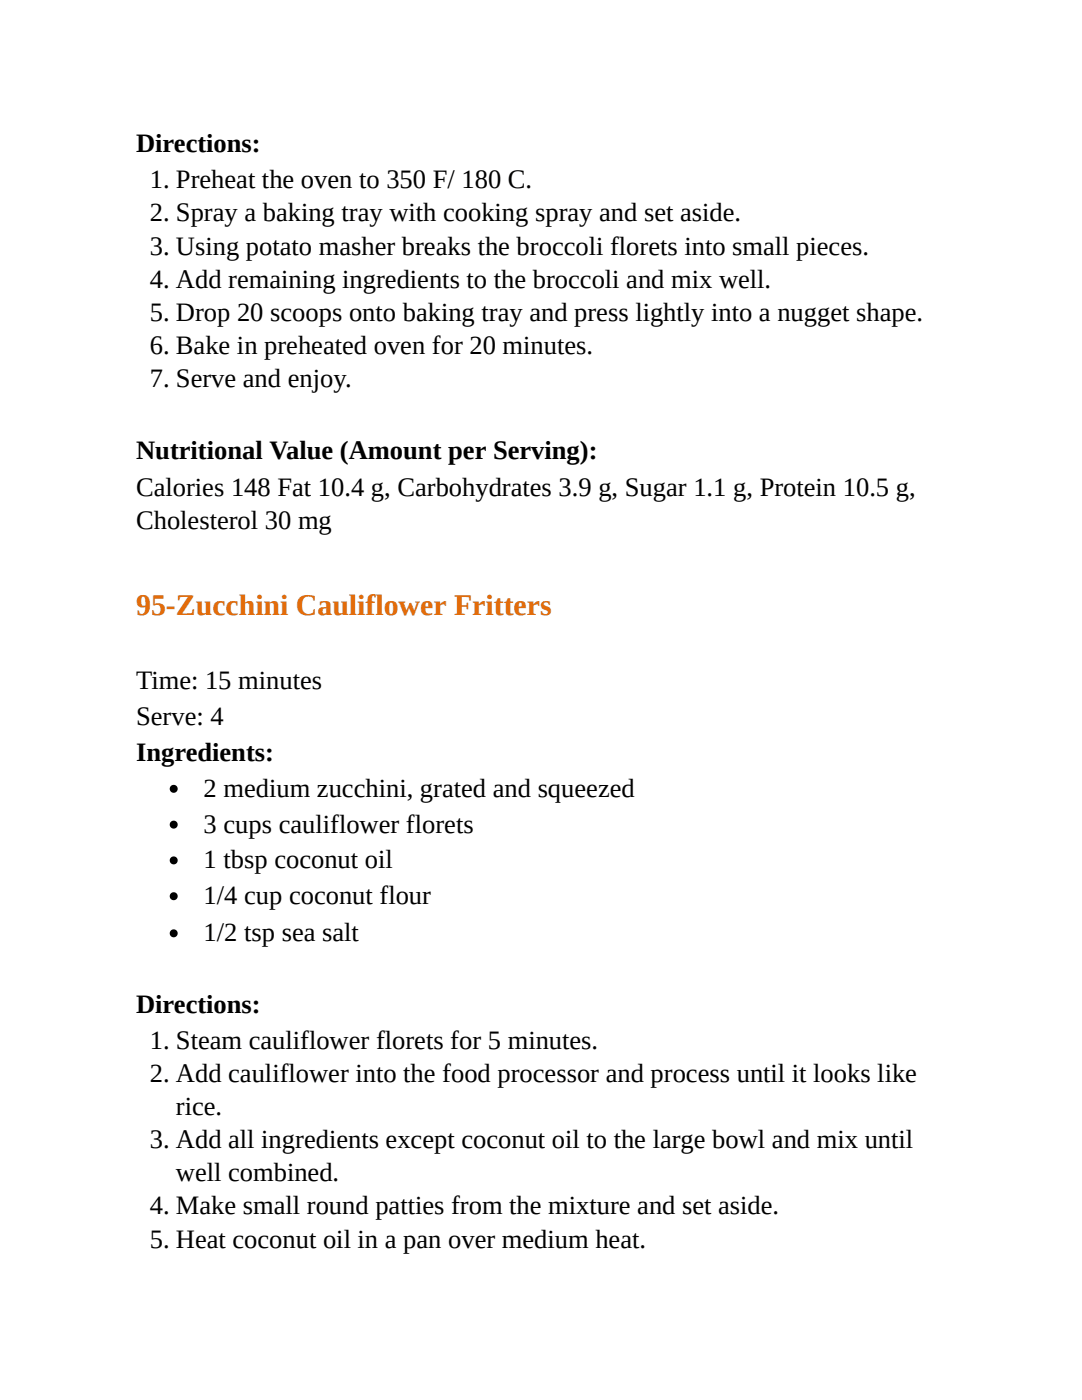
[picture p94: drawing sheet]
<svg xmlns="http://www.w3.org/2000/svg" width="216mm" height="279mm" viewBox="0 0 216 279" stroke-linecap="round" stroke-linejoin="round" font-family="sans-serif">
<defs><g id="words">
<text font-size="6" fill="#e36c0a" x="27.2" y="122.8">95-Zucchini Cauliflower Fritters</text>
<g font-size="5.3">
<text x="27.2" y="30.4">Directions:</text>
<text x="29.9" y="37.6">1. Preheat the oven to 350 F/ 180 C.</text>
<text x="29.9" y="44.2">2. Spray a baking tray with cooking spray and set aside.</text>
<text x="29.9" y="50.8">3. Using potato masher breaks the broccoli florets into small pieces.</text>
<text x="29.9" y="57.4">4. Add remaining ingredients to the broccoli and mix well.</text>
<text x="29.9" y="64">5. Drop 20 scoops onto baking tray and press lightly into a nugget shape.</text>
<text x="29.9" y="70.6">6. Bake in preheated oven for 20 minutes.</text>
<text x="29.9" y="77.3">7. Serve and enjoy.</text>
<text x="27.2" y="91.5">Nutritional Value (Amount per Serving):</text>
<text x="27.2" y="99">Calories 148 Fat 10.4 g, Carbohydrates 3.9 g, Sugar 1.1 g, Protein 10.5 g,</text>
<text x="27.2" y="105.6">Cholesterol 30 mg</text>
<text x="27.2" y="137.6">Time: 15 minutes</text>
<text x="27.2" y="144.7">Serve: 4</text>
<text x="27.2" y="151.9">Ingredients:</text>
<text x="40.6" y="159">2 medium zucchini, grated and squeezed</text>
<text x="40.6" y="166.2">3 cups cauliflower florets</text>
<text x="40.6" y="173.3">1 tbsp coconut oil</text>
<text x="40.6" y="180.4">1/4 cup coconut flour</text>
<text x="40.6" y="187.9">1/2 tsp sea salt</text>
<text x="27.2" y="202.1">Directions:</text>
<text x="29.9" y="209.3">1. Steam cauliflower florets for 5 minutes.</text>
<text x="29.9" y="215.9">2. Add cauliflower into the food processor and process until it looks like</text>
<text x="35.1" y="222.5">rice.</text>
<text x="29.9" y="229.1">3. Add all ingredients except coconut oil to the large bowl and mix until</text>
<text x="35.1" y="235.7">well combined.</text>
<text x="29.9" y="242.4">4. Make small round patties from the mixture and set aside.</text>
<text x="29.9" y="249">5. Heat coconut oil in a pan over medium heat.</text>
</g>
</g></defs>
<g fill="#000">
<circle cx="34.7" cy="157.4" r=".79"/>
<circle cx="34.7" cy="178.9" r=".79"/>
<circle cx="34.7" cy="164.6" r=".79"/>
<circle cx="34.7" cy="171.7" r=".79"/>
<circle cx="34.7" cy="186.3" r=".79"/>
</g>
<use href="#words"/>
</svg>
